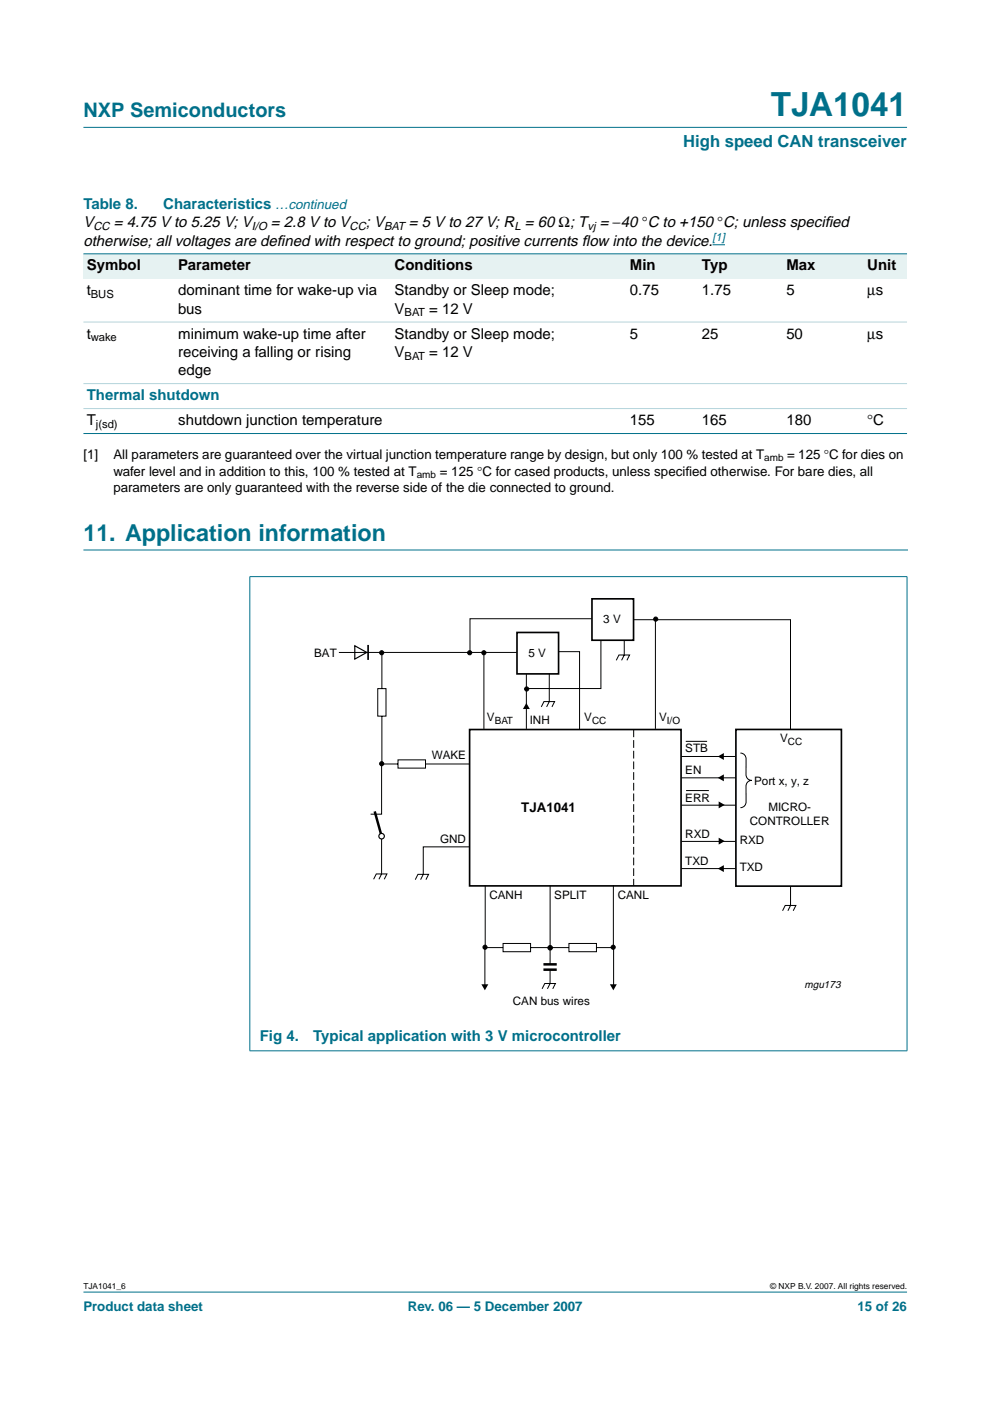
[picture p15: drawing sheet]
<svg xmlns="http://www.w3.org/2000/svg" width="210mm" height="297mm" viewBox="0 0 210 297" stroke-linecap="round" stroke-linejoin="round" font-family="sans-serif">
<defs><g id="words">
<text font-size="7.1" fill="#00708a" x="163.4" y="24.7">TJA1041</text>
<text font-size="4.9" fill="#00708a" x="17.7" y="114.6">11. Application information</text>
<text font-size="4.2" fill="#00708a" x="17.7" y="24.9">NXP Semiconductors</text>
<text font-size="3.5" fill="#00708a" x="144.9" y="31.1">High speed CAN transceiver</text>
<g font-size="3.2" fill="#00708a">
<text x="17.7" y="44.3">Table 8.</text>
<text x="34.6" y="44.3">Characteristics …continued</text>
<text x="18.4" y="84.9">Thermal shutdown</text>
<text x="55.1" y="220.7">Fig 4.</text>
<text x="66.4" y="220.7">Typical application with 3 V microcontroller</text>
</g>
<g font-size="3.2">
<text x="17.7" y="48.2">V</text>
<text x="17.7" y="52.1">otherwise; all voltages are def</text>
<text x="24.1" y="48.2">= 4.75 V to 5.25 V; V</text>
<text x="57.5" y="48.2">= 2.8 V to V</text>
<text x="58.7" y="52.1">ined with respect to ground; positive currents f</text>
<text x="77.6" y="48.2">; V</text>
<text x="86.7" y="48.2">= 5 V to 27 V; R = 60 Ω; T</text>
<text x="123.4" y="52.1">low into the device.</text>
<text x="127.2" y="48.2">= −40 °C to +150 °C; unless specif</text>
<text x="174.9" y="48.2">ied</text>
<text x="18.4" y="57.3">Symbol</text>
<text x="37.8" y="57.3">Parameter</text>
<text x="83.7" y="57.3">Conditions</text>
<text x="133.6" y="57.3">Min</text>
<text x="148.8" y="57.3">Typ</text>
<text x="166.7" y="57.3">Max</text>
<text x="183.9" y="57.3">Unit</text>
<text x="18.4" y="62.6">t</text>
<text x="37.8" y="62.6">dominant time for wake-up via</text>
<text x="83.7" y="62.6">Standby or Sleep mode;</text>
<text x="133.6" y="62.6">0.75</text>
<text x="148.8" y="62.6">1.75</text>
<text x="166.7" y="62.6">5</text>
<text x="183.9" y="62.6">µs</text>
<text x="18.4" y="71.8">t</text>
<text x="37.8" y="66.5">bus</text>
<text x="37.8" y="71.8">minimum wake-up time after</text>
<text x="83.7" y="66.5">V</text>
<text x="83.7" y="71.8">Standby or Sleep mode;</text>
<text x="91" y="66.5">= 12 V</text>
<text x="133.6" y="71.8">5</text>
<text x="148.8" y="71.8">25</text>
<text x="166.7" y="71.8">50</text>
<text x="183.9" y="71.8">µs</text>
<text x="37.8" y="75.7">receiving a falling or rising</text>
<text x="83.7" y="75.7">V</text>
<text x="91" y="75.7">= 12 V</text>
<text x="37.8" y="79.6">edge</text>
<text x="18.4" y="90.2">T</text>
<text x="37.8" y="90.2">shutdown junction temperature</text>
<text x="133.6" y="90.2">155</text>
<text x="148.8" y="90.2">165</text>
<text x="166.7" y="90.2">180</text>
<text x="183.9" y="90.2">°C</text>
</g>
<g font-size="2.8">
<text x="17.7" y="97.3">[1]</text>
<text x="24" y="100.9">wafer level and in addition to this, 100 % tested at T</text>
<text x="24" y="97.3">All parameters are guaranteed over the virtual junction temperature range by design, but only 100 % tested at T</text>
<text x="93.2" y="100.9">= 125 °C for cased products, unless specif</text>
<text x="145.3" y="100.9">ied otherwise. For bare dies, all</text>
<text x="166.9" y="97.3">= 125 °C for dies on</text>
<text x="24" y="104.4">parameters are only guaranteed with the reverse side of the die connected to ground.</text>
<text x="110.5" y="172.1">TJA1041</text>
</g>
<g font-size="2.8" fill="#00708a">
<text x="17.7" y="278">Product data sheet</text>
<text x="86.5" y="278">Rev. 06 — 5 December 2007</text>
<text x="181.8" y="278">15 of 26</text>
</g>
<g font-size="2.5">
<text x="127.9" y="132.1">3 V</text>
<text x="66.6" y="139.3">BAT</text>
<text x="112" y="139.2">5 V</text>
<text x="103.2" y="153">V</text>
<text x="112.3" y="153.5">INH</text>
<text x="123.9" y="153">V</text>
<text x="139.7" y="153">V</text>
<text x="91.5" y="160.9">WAKE</text>
<text x="145.3" y="159.5">STB</text>
<text x="165.4" y="157.4">V</text>
<text x="145.3" y="164">EN</text>
<text x="159.9" y="166.4">Port x, y, z</text>
<text x="145.3" y="170">ERR</text>
<text x="162.9" y="171.9">MICRO-</text>
<text x="93.3" y="178.7">GND</text>
<text x="145.3" y="177.7">RXD</text>
<text x="156.8" y="179">RXD</text>
<text x="159" y="174.9">CONTROLLER</text>
<text x="145.3" y="183.4">TXD</text>
<text x="156.8" y="184.8">TXD</text>
<text x="103.8" y="190.5">CANH</text>
<text x="117.5" y="190.6">SPLIT</text>
<text x="131" y="190.5">CANL</text>
<text x="108.7" y="213.1">CAN bus wires</text>
</g>
<g font-size="2.4">
<text x="19.8" y="48.7">CC</text>
<text x="53.4" y="48.7">I/O</text>
<text x="74.1" y="48.7">CC</text>
<text x="81.5" y="48.7">BAT</text>
<text x="109.1" y="48.7">L</text>
<text x="124.6" y="48.7">vj</text>
<text x="19.3" y="63.2">BUS</text>
<text x="85.8" y="67.1">BAT</text>
<text x="19.3" y="72.4">wake</text>
<text x="85.8" y="76.3">BAT</text>
<text x="20.3" y="90.7">j(sd)</text>
</g>
<text font-size="2.4" fill="#00f" x="151.1" y="51.1">[1]</text>
<text font-size="2.2" x="170.6" y="209.5">mgu173</text>
<g font-size="2.1">
<text x="88.3" y="101.4">amb</text>
<text x="162" y="97.8">amb</text>
<text x="104.9" y="153.4">BAT</text>
<text x="125.5" y="153.4">CC</text>
<text x="141.4" y="153.4">I/O</text>
<text x="167.1" y="157.9">CC</text>
</g>
<g font-size="1.8">
<text x="17.7" y="273.4">TJA1041_6</text>
<text x="163.3" y="273.4">© NXP B.V. 2007. All rights reserved.</text>
</g>
</g></defs>
<g fill="#00708a" stroke="#00708a" stroke-width=".21">
<path d="M17.7 273.9h174.6z"/>
<path d="M17.7 27h174.6z"/>
</g>
<path d="M17.7 116.6h174.7" fill="none" stroke="#00708a" stroke-width=".21"/>
<path d="M151.1 51.9h2.6" fill="none" stroke="#00f" stroke-width=".21"/>
<g fill="#e6f2f2">
<path d="M17.7 53.8h19.4v5.3h-19.4z" fill-rule="evenodd"/>
<path d="M37.1 53.8h45.9v5.3h-45.9z" fill-rule="evenodd"/>
<path d="M83 53.8h47.6v5.3h-47.6z" fill-rule="evenodd"/>
<path d="M130.6 53.8h2.3v5.3h-2.3z" fill-rule="evenodd"/>
<path d="M132.9 53.8h15.2v5.3h-15.2z" fill-rule="evenodd"/>
<path d="M148.1 53.8h17.9v5.3h-17.9z" fill-rule="evenodd"/>
<path d="M166 53.8h17.2v5.3h-17.2z" fill-rule="evenodd"/>
<path d="M183.2 53.8h9.1v5.3h-9.1z" fill-rule="evenodd"/>
</g>
<g fill="#00708a" stroke="#00708a" stroke-width=".21">
<path d="M17.7 53.8h174.6z"/>
<path d="M17.7 91.9h174.6z"/>
<path d="M53 122.3v100.5z"/>
<path d="M192.3 122.3v100.5z"/>
<path d="M52.9 122.3h139.5z"/>
<path d="M52.9 222.8h139.5z"/>
</g>
<g fill="#b3d4db" stroke="#b3d4db" stroke-width=".21">
<path d="M17.7 68.3h174.6z"/>
<path d="M17.7 81.3h174.6z"/>
<path d="M17.7 86.6h174.6z"/>
</g>
<g fill="none" stroke="#000" stroke-width=".21">
<path d="M81 138.4v7.6M102.6 138.4v16.1M109.6 138.3h-37.7M118.4 138.2h4.5v16.4M125.5 131.2h-25.9v7.1M127.4 135.8v10.2h-15.6M132.4 135.8v3.1l-.6 1.1M134.4 131.4h33.2v23.2M139 131.2v23.3M80.1 146h1.7v5.8h-1.7zM81 151.8v10.1M111.6 142.9v11.6"/>
<path d="M114.8 149.9l.5-1.2h2.3l-.6 1.2M116.5 142.8v5.9l-.6 1.2M130.7 140l.5-1.1h2.3l-.6 1.1M80.9 177.9v7.4l-.6 1.1M81.1 162h3.3M84.4 161.1h5.8v1.8h-5.8zM90.2 162h9.4M99.6 179.6h-9.9v5.8l-.5 1.1M144.5 160.4h11.5M144.5 164.9h11.5M144.5 178.4h11.5M144.5 170.7h11.5"/>
<path d="M79.2 186.4l.6-1.1h2.2l-.5 1.1M88 186.5l.6-1.1h2.3l-.6 1.1M102.9 187.7v13.2M116.6 187.8v16.7M130 187.7v13.2M144.5 184.2h11.5M165.9 193.1l.6-1.1h2.2l-.5 1.1M167.6 187.9v4.1l-.5 1.1M106.7 200h5.8v1.8h-5.8zM106.7 200.9h-3.9v8.2M112.5 200.9h8.1M114.9 209.7l.6-1.2h2.3l-.6 1.2"/>
<path d="M116.6 205.6v2.9l-.5 1.2M120.6 200h5.9v1.8h-5.9zM126.5 200.9h3.6v8.1"/>
</g>
<path d="M79.4 172l1.5 5.3M115.2 204.5h2.8M115.2 205.6h2.8" fill="none" stroke="#000" stroke-width=".53"/>
<path d="M75.2 136.9l2.6 1.4-2.6 1.4z" fill="none" stroke="#000" stroke-width=".25"/>
<path d="M78 136.9v2.8M109.6 134.1h8.8v8.8h-8.8zM125.5 127h8.8v8.7h-8.8zM99.6 154.7h44.8v33.1h-44.8zM156 154.7h22.4v33.2h-22.4z" fill="none" stroke="#000" stroke-width=".35"/>
<g fill="#000" stroke="#000" stroke-width=".21">
<circle cx="80.9" cy="138.4" r=".44"/>
<circle cx="99.6" cy="138.4" r=".44"/>
<circle cx="102.6" cy="138.4" r=".44"/>
<circle cx="139" cy="131.3" r=".44"/>
<circle cx="111.7" cy="146.1" r=".44"/>
<circle cx="80.9" cy="161.9" r=".44"/>
<circle cx="102.8" cy="200.8" r=".44"/>
<circle cx="116.6" cy="200.9" r=".48"/>
<circle cx="130" cy="200.8" r=".44"/>
</g>
<path d="M111.6 149.1l.7 1.2h-1.4zM152.2 160.4l1.3-.7v1.4zM152.4 177.6l1.3 .7-1.3 .8zM152.4 169.9l1.3 .8-1.3 .7zM152.2 164.9l1.3-.7v1.4zM152.2 184.2l1.3-.8v1.5zM102.1 208.7h1.4l-.7 1.3zM129.3 208.7h1.5l-.8 1.3z" fill="#000"/>
<circle cx="80.9" cy="177.3" r=".58" fill="#fff" stroke="#000" stroke-width=".25"/>
<path d="M145.4 157.2h4.5M157 159.7a1.19 1.19 0 0 1 1.2 1.2v3.4a1.21 1.21 0 0 0 1.2 1.2M80.9 161.9v10.7h-2.3M145.5 167.6h4.8M159.4 165.5a1.19 1.19 0 0 0-1.2 1.2v3.3a1.21 1.21 0 0 1-1.2 1.2" fill="none" stroke="#000" stroke-width=".21"/>
<path d="M134.4 154.7v33.1" fill="none" stroke="#000" stroke-width=".21" stroke-dasharray="1.6 .6" stroke-linecap="butt"/>
<use href="#words"/>
</svg>
